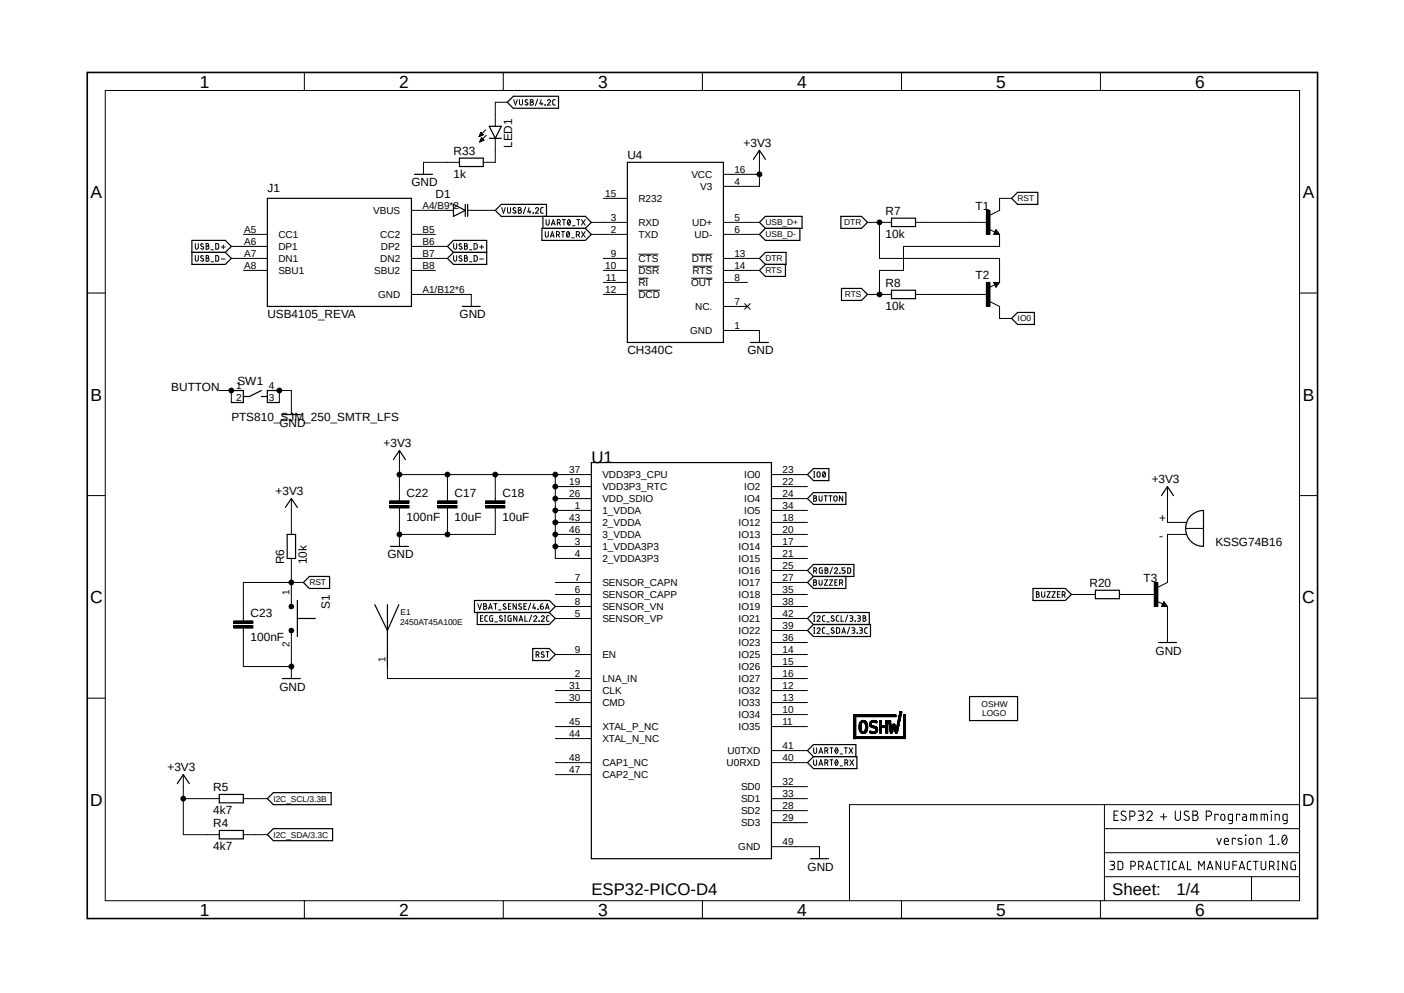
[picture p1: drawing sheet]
<svg xmlns="http://www.w3.org/2000/svg" width="297mm" height="210mm" viewBox="0 0 297 210" stroke-linecap="round" stroke-linejoin="round" font-family="sans-serif">
<defs><g id="words">
<g font-size="3.7">
<text x="42.3" y="18.5">1</text>
<text x="84.4" y="18.5">2</text>
<text x="126.5" y="18.5">3</text>
<text x="168.6" y="18.5">4</text>
<text x="210.7" y="18.5">5</text>
<text x="252.9" y="18.5">6</text>
<text x="19.1" y="41.9">A</text>
<text x="275.6" y="41.9">A</text>
<text x="19.1" y="84.7">B</text>
<text x="275.6" y="84.7">B</text>
<text x="19" y="127.5">C</text>
<text x="275.5" y="127.5">C</text>
<text x="19" y="170.4">D</text>
<text x="275.5" y="170.4">D</text>
<text x="42.3" y="193.7">1</text>
<text x="84.4" y="193.7">2</text>
<text x="126.5" y="193.7">3</text>
<text x="168.6" y="193.7">4</text>
<text x="210.7" y="193.7">5</text>
<text x="252.9" y="193.7">6</text>
</g>
<g font-size="3.6">
<text x="125.1" y="97.8">U1</text>
<text x="125.1" y="189.2">ESP32-PICO-D4</text>
<text x="235.3" y="189.4">Sheet:</text>
<text x="248.9" y="189.2">1/4</text>
</g>
<g font-size="2.5">
<text x="95.9" y="32.9">R33</text>
<text x="108.3" y="31.3" transform="rotate(-90 108.3 31.3)">LED1</text>
<text x="132.7" y="33.7">U4</text>
<text x="157.3" y="31">+3V3</text>
<text x="56.6" y="40.7">J1</text>
<text x="87" y="39.4">GND</text>
<text x="92.1" y="42">D1</text>
<text x="95.9" y="37.6">1k</text>
<text x="187.3" y="45.6">R7</text>
<text x="206.4" y="44.5">T1</text>
<text x="187.3" y="50.3">10k</text>
<text x="206.4" y="59">T2</text>
<text x="187.3" y="65.6">10k</text>
<text x="187.3" y="60.8">R8</text>
<text x="56.6" y="67.4">USB4105_REVA</text>
<text x="97.2" y="67.4">GND</text>
<text x="132.7" y="75">CH340C</text>
<text x="158.1" y="75">GND</text>
<text x="36.2" y="82.6">BUTTON</text>
<text x="50.2" y="81.3">SW1</text>
<text x="48.9" y="88.9">PTS810_SJM_250_SMTR_LFS</text>
<text x="59.1" y="90.2">GND</text>
<text x="81.2" y="94.5">+3V3</text>
<text x="58.3" y="104.7">+3V3</text>
<text x="86" y="105.1">C22</text>
<text x="96.2" y="105.1">C17</text>
<text x="106.3" y="105.1">C18</text>
<text x="243.6" y="102.2">+3V3</text>
<text x="86" y="110.1">100nF</text>
<text x="96.2" y="110.1">10uF</text>
<text x="106.3" y="110.1">10uF</text>
<text x="245.2" y="110.5">+</text>
<text x="60.1" y="119.4" transform="rotate(-90 60.1 119.4)">R6</text>
<text x="64.9" y="119.4" transform="rotate(-90 64.9 119.4)">10k</text>
<text x="82" y="118.1">GND</text>
<text x="245.2" y="114.3">-</text>
<text x="257.1" y="115.6">KSSG74B16</text>
<text x="230.5" y="124.2">R20</text>
<text x="241.9" y="123.2">T3</text>
<text x="53" y="130.4">C23</text>
<text x="69.8" y="128.8" transform="rotate(-90 69.8 128.8)">S1</text>
<text x="53" y="135.5">100nF</text>
<text x="244.4" y="138.4">GND</text>
<text x="59.1" y="146.1">GND</text>
<text x="35.4" y="163.1">+3V3</text>
<text x="45.1" y="167.4">R5</text>
<text x="45.1" y="172.2">4k7</text>
<text x="45.1" y="179.8">4k7</text>
<text x="45.1" y="175">R4</text>
<text x="170.8" y="184.2">GND</text>
</g>
<g font-size="2.1">
<text x="128" y="41.6">15</text>
<text x="146.3" y="37.6">VCC</text>
<text x="148.1" y="40.2">V3</text>
<text x="155.4" y="39.1">4</text>
<text x="155.4" y="36.5">16</text>
<text x="79" y="45.3">VBUS</text>
<text x="89.4" y="44.2">A4/B9*2</text>
<text x="129.2" y="46.7">3</text>
<text x="135" y="42.7">R232</text>
<text x="135" y="47.8">RXD</text>
<text x="146.4" y="47.8">UD+</text>
<text x="155.4" y="46.7">5</text>
<text x="51.6" y="49.2">A5</text>
<text x="51.6" y="51.8">A6</text>
<text x="58.9" y="50.3">CC1</text>
<text x="58.9" y="52.9">DP1</text>
<text x="80.4" y="50.3">CC2</text>
<text x="80.6" y="52.9">DP2</text>
<text x="89.4" y="49.2">B5</text>
<text x="89.4" y="51.8">B6</text>
<text x="129.2" y="49.2">2</text>
<text x="135" y="50.3">TXD</text>
<text x="146.9" y="50.3">UD-</text>
<text x="155.4" y="49.2">6</text>
<text x="51.6" y="54.3">A7</text>
<text x="51.6" y="56.9">A8</text>
<text x="58.9" y="55.4">DN1</text>
<text x="58.9" y="58">SBU1</text>
<text x="79.2" y="58">SBU2</text>
<text x="80.4" y="55.4">DN2</text>
<text x="89.4" y="54.3">B7</text>
<text x="89.4" y="56.9">B8</text>
<text x="128" y="56.9">10</text>
<text x="128.2" y="59.4">11</text>
<text x="129.2" y="54.3">9</text>
<text x="135" y="55.4">CTS</text>
<text x="135" y="58">DSR</text>
<text x="146.3" y="55.4">DTR</text>
<text x="146.5" y="58">RTS</text>
<text x="155.4" y="54.3">13</text>
<text x="155.4" y="56.9">14</text>
<text x="155.4" y="59.4">8</text>
<text x="80" y="63">GND</text>
<text x="89.4" y="61.9">A1/B12*6</text>
<text x="128" y="61.9">12</text>
<text x="135" y="63">DCD</text>
<text x="135" y="60.5">RI</text>
<text x="146.2" y="60.5">OUT</text>
<text x="147.1" y="65.6">NC.</text>
<text x="155.4" y="64.5">7</text>
<text x="146" y="70.7">GND</text>
<text x="155.4" y="69.6">1</text>
<text x="50" y="82.2">1</text>
<text x="56.9" y="82.2">4</text>
<text x="50" y="84.8">2</text>
<text x="56.9" y="84.8">3</text>
<text x="120.4" y="100">37</text>
<text x="127.4" y="101.1">VDD3P3_CPU</text>
<text x="157.4" y="101.1">IO0</text>
<text x="165.5" y="100">23</text>
<text x="120.4" y="102.5">19</text>
<text x="120.4" y="105.1">26</text>
<text x="121.6" y="107.6">1</text>
<text x="127.4" y="103.7">VDD3P3_RTC</text>
<text x="127.4" y="106.2">VDD_SDIO</text>
<text x="157.4" y="103.7">IO2</text>
<text x="157.4" y="106.2">IO4</text>
<text x="165.5" y="102.5">22</text>
<text x="165.5" y="105.1">24</text>
<text x="165.5" y="107.6">34</text>
<text x="120.4" y="110.2">43</text>
<text x="120.4" y="112.7">46</text>
<text x="127.4" y="108.7">1_VDDA</text>
<text x="127.4" y="111.3">2_VDDA</text>
<text x="127.4" y="113.8">3_VDDA</text>
<text x="156.3" y="111.3">IO12</text>
<text x="156.3" y="113.8">IO13</text>
<text x="157.4" y="108.8">IO5</text>
<text x="165.5" y="110.2">18</text>
<text x="165.5" y="112.7">20</text>
<text x="121.6" y="115.2">3</text>
<text x="121.6" y="117.8">4</text>
<text x="127.4" y="116.3">1_VDDA3P3</text>
<text x="127.4" y="118.9">2_VDDA3P3</text>
<text x="156.3" y="116.3">IO14</text>
<text x="156.3" y="118.9">IO15</text>
<text x="165.5" y="115.2">17</text>
<text x="165.5" y="117.8">21</text>
<text x="61.3" y="125.9" transform="rotate(-90 61.3 125.9)">1</text>
<text x="121.6" y="122.9">7</text>
<text x="121.6" y="125.4">6</text>
<text x="127.4" y="124">SENSOR_CAPN</text>
<text x="156.3" y="121.4">IO16</text>
<text x="156.3" y="124">IO17</text>
<text x="165.5" y="120.3">25</text>
<text x="165.5" y="122.9">27</text>
<text x="165.5" y="125.4">35</text>
<text x="121.6" y="127.9">8</text>
<text x="121.6" y="130.5">5</text>
<text x="127.4" y="126.5">SENSOR_CAPP</text>
<text x="127.4" y="129">SENSOR_VN</text>
<text x="127.4" y="131.6">SENSOR_VP</text>
<text x="156.3" y="126.5">IO18</text>
<text x="156.3" y="129">IO19</text>
<text x="156.3" y="131.6">IO21</text>
<text x="165.5" y="127.9">38</text>
<text x="165.5" y="130.5">42</text>
<text x="61.3" y="136.9" transform="rotate(-90 61.3 136.9)">2</text>
<text x="156.3" y="134.1">IO22</text>
<text x="156.3" y="136.7">IO23</text>
<text x="165.5" y="133">39</text>
<text x="165.5" y="135.6">36</text>
<text x="81.6" y="140" transform="rotate(-90 81.6 140)">1</text>
<text x="121.6" y="138.1">9</text>
<text x="121.6" y="143.2">2</text>
<text x="127.4" y="139.2">EN</text>
<text x="156.3" y="139.2">IO25</text>
<text x="156.3" y="141.7">IO26</text>
<text x="165.5" y="138.1">14</text>
<text x="165.5" y="140.6">15</text>
<text x="165.5" y="143.2">16</text>
<text x="120.4" y="145.7">31</text>
<text x="120.4" y="148.3">30</text>
<text x="127.4" y="146.8">CLK</text>
<text x="127.4" y="149.4">CMD</text>
<text x="127.4" y="144.3">LNA_IN</text>
<text x="156.3" y="144.3">IO27</text>
<text x="156.3" y="146.8">IO32</text>
<text x="156.3" y="149.4">IO33</text>
<text x="165.5" y="145.7">12</text>
<text x="165.5" y="148.3">13</text>
<text x="120.4" y="155.9">44</text>
<text x="120.4" y="153.3">45</text>
<text x="127.4" y="154.4">XTAL_P_NC</text>
<text x="156.3" y="151.9">IO34</text>
<text x="156.3" y="154.4">IO35</text>
<text x="165.5" y="150.8">10</text>
<text x="165.5" y="153.3">11</text>
<text x="120.4" y="160.9">48</text>
<text x="127.4" y="157">XTAL_N_NC</text>
<text x="153.9" y="159.5">U0TXD</text>
<text x="165.5" y="160.9">40</text>
<text x="165.5" y="158.4">41</text>
<text x="120.4" y="163.4">47</text>
<text x="127.4" y="162.1">CAP1_NC</text>
<text x="127.4" y="164.6">CAP2_NC</text>
<text x="153.7" y="162.1">U0RXD</text>
<text x="156.8" y="167.1">SD0</text>
<text x="165.5" y="166">32</text>
<text x="156.8" y="169.7">SD1</text>
<text x="156.8" y="172.2">SD2</text>
<text x="165.5" y="168.5">33</text>
<text x="165.5" y="171.1">28</text>
<text x="165.5" y="173.6">29</text>
<text x="156.2" y="179.8">GND</text>
<text x="156.8" y="174.8">SD3</text>
<text x="165.5" y="178.7">49</text>
</g>
<g font-size="1.8">
<text x="161.9" y="47.7">USB_D+</text>
<text x="178.6" y="47.7">DTR</text>
<text x="215.3" y="42.6">RST</text>
<text x="161.9" y="50.2">USB_D-</text>
<text x="161.9" y="57.8">RTS</text>
<text x="161.9" y="55.3">DTR</text>
<text x="178.7" y="62.9">RTS</text>
<text x="215.3" y="68">IO0</text>
<text x="65.4" y="123.8">RST</text>
<text x="84.8" y="130">E1</text>
<text x="84.6" y="132.1">2450AT45A100E</text>
<text x="207.6" y="149.6">OSHW</text>
<text x="207.8" y="151.4">LOGO</text>
<text x="57.8" y="169.5">I2C_SCL/3.3B</text>
<text x="57.8" y="177.2">I2C_SDA/3.3C</text>
</g>
</g></defs>
<path d="M17.9 15l261.2 179.9M279.1 15l-261.2 179.9" fill="none" stroke="#fff" stroke-width=".21"/>
<g fill="none" stroke="#000" stroke-width=".21">
<path d="M22.3 19.1h252.6v171.4h-252.6zM64.4 15.3v3.8M106.5 15.3v3.8M148.6 15.3v3.8M190.7 15.3v3.8M232.8 15.3v3.8M97.2 34.3h-7.6v2.6M101.4 28.8h.1M101.4 28.7h.3M101.5 28.7h.4M101.5 28.6h.6M101.5 30h.1"/>
<path d="M101.6 28.5h.6M101.6 29.9h.2M101.6 28.4h.6M101.6 28.3h.4M101.6 29.8h.4M101.6 28.2h.3M101.6 29.7h.6M101.7 28.1h.2M101.7 29.6h.7M101.7 29.5h.6M101.7 28h.1M101.7 29.5h.5"/>
<path d="M101.8 29.4h.3M101.8 29.3h.2M101.9 29.2h.1M102.2 28.5l-.5-.5-.4 .9M102.2 28.5l-.9 .4M102.4 29.6l-.5-.5-.4 .9M102.4 29.6l-.9 .4M102.7 27.5l-1.4 1.4M102.9 28.6l-1.4 1.4M104.8 29.3v5h-2.6M107.3 21.6h-2.5v5.1M108.7 21.1l.4 1.1 .3-1.1"/>
<path d="M109.9 21.1v1a.31 .31 0 0 0 .4 .1 .31 .31 0 0 0 .2-.3v-.8M111.6 21.2l-.3-.1-.2 .2 .6 .5v.3l-.3 .1-.4-.1M112.2 21.1h.5l.1 .3-.3 .2a.32 .32 0 0 1 .4 .3 .32 .32 0 0 1-.4 .3h-.3zM112.2 21.6h.3M113.7 21l-.5 1.4M114.5 21.1l-.3 .9h.7M114.6 21.7v.5M115.4 22.2h.1M115.8 21.3a.33 .33 0 0 1 .4-.2 .33 .33 0 0 1 .2 .5l-.6 .6h.7M117.5 21.1h-.4l-.2 .2 .1 .8 .5 .1M153 36.9h7.7M160.7 31.8v7.6h-7.7"/>
<path d="M41.3 51.5l.1 1a.31 .31 0 0 0 .3 .2 .31 .31 0 0 0 .3-.3v-.9M41.3 54.1l.1 1a.31 .31 0 0 0 .3 .1 .31 .31 0 0 0 .3-.3v-.8M43 51.6l-.3-.1-.2 .3 .1 .2 .4 .2 .1 .4-.3 .1-.3-.2M43 54.2l-.3-.1-.2 .2 .1 .3 .4 .1 .1 .4-.3 .1-.3-.1M43.6 51.5l.5 .1 .1 .3-.3 .2h.2a.31 .31 0 0 1 .1 .4 .31 .31 0 0 1-.3 .2h-.3zM43.6 54.1h.5l.1 .3-.3 .2 .2 .1a.31 .31 0 0 1 .1 .3 .31 .31 0 0 1-.3 .2h-.3zM43.6 52.1h.3M43.6 54.6h.3M44.6 52.8h.6M44.6 55.4h.6M45.6 51.5l.6 .2-.1 1h-.5zM45.6 54.1l.6 .1-.1 1h-.5z"/>
<path d="M46.8 52.2h.8M46.8 54.8h.8M47.2 51.9v.7M48.9 52.1h7.7M48.9 54.7h7.7M51.5 57.2h5.1M51.5 49.6h5.1M87 52.1h7.7M87 54.7h7.7M87 57.2h5.1M87 49.6h5.1M87 44.5h8.9"/>
<path d="M96 51.5v.9a.32 .32 0 0 0 .3 .3 .32 .32 0 0 0 .3-.3v-.9M96 54.1v.8a.32 .32 0 0 0 .3 .3 .32 .32 0 0 0 .3-.3v-.8M97.7 51.6l-.3-.1-.3 .3 .5 .4 .1 .4-.2 .1-.4-.2M97.7 54.2l-.3-.1-.3 .2 .5 .4 .1 .4-.2 .1-.4-.1M98.3 51.5h.3l.2 .2-.2 .4 .2 .1v.5h-.5zM98.3 54.1h.4l.1 .2-.2 .3 .2 .1v.5h-.5zM98.3 52.1h.3M98.3 54.6h.3M98.9 44.5h5.9M99.3 52.8h.5M99.3 55.4h.5M100.3 51.5l.6 .2 .1 .7-.2 .3h-.5z"/>
<path d="M100.3 54.1l.6 .1 .1 .7-.2 .3h-.5zM101.5 52.2h.8M101.5 54.8h.8M101.9 51.9v.7M106.1 43.9l.4 1.2 .4-1.2M107.4 43.9v.8a.32 .32 0 0 0 .3 .4 .32 .32 0 0 0 .3-.4v-.8M109.1 44l-.3-.1-.3 .3 .6 .5v.3l-.2 .1-.4-.2M109.6 43.9h.4l.2 .2v.3h-.2a.32 .32 0 0 1 .3 .4 .32 .32 0 0 1-.3 .3h-.4zM109.6 44.4h.4M111.2 43.8l-.5 1.4M111.9 43.9l-.2 .9h.6M112.1 44.6v.5"/>
<path d="M112.8 45.1h.1M113.3 44.2a.32 .32 0 0 1 .4-.3 .32 .32 0 0 1 .1 .5l-.5 .7h.6M114.9 43.9h-.4l-.1 .3v.8l.5 .1M115.4 49v1a.31 .31 0 0 0 .4 .2 .31 .31 0 0 0 .2-.4v-.8M115.5 46.4v.9a.32 .32 0 0 0 .3 .3 .32 .32 0 0 0 .4-.3v-.9M116.5 50.2l.3-1.2 .4 1.2M116.5 49.9h.6M116.6 47.6l.5-1.2 .3 1.2M116.8 47.3h.5M117.7 49.7h.3a.34 .34 0 0 0 .4-.4 .34 .34 0 0 0-.4-.3h-.3v1.2M117.9 47.1h.3M118.1 49.7l.3 .5"/>
<path d="M118.2 47.1l.3-.2v-.3l-.6-.2v1.2M118.3 47.1l.2 .5M118.8 49h.6M119 46.4h.6M119.1 49v1.2M119.3 46.4v1.2M120 49a.59 .59 0 0 1 .5 .5 .59 .59 0 0 1-.4 .7l-.3-.4zM120.2 46.5a.56 .56 0 0 1 .5 .5 .56 .56 0 0 1-.5 .6l-.2-.6zM120.4 49.2l-.5 .7M120.6 46.7l-.5 .7M120.9 50.3h.6M121.1 47.8h.5"/>
<path d="M121.9 49.7h.4a.34 .34 0 0 0 .3-.4 .34 .34 0 0 0-.3-.3h-.4v1.2M122 46.4h.6M122.3 46.4v1.2M122.3 49.7l.3 .5M123 46.4l.8 1.2M123 49l.8 1.2M123.8 46.4l-.8 1.2M123.8 49l-.8 1.2M125.1 47h7.6M125.1 49.6h7.6M127.6 54.7h5.1M127.6 57.2h5.1"/>
<path d="M127.6 59.7h5.1M127.6 42h5.1M135 53.8h4.3M135 56.3h4.5M135 58.8h2.2M146.2 58.8h4.5M146.3 53.8h4.4M146.5 56.3h4.2M153 54.7h7.7M153 57.2h7.7M153 59.7h5.1M153 47h7.7"/>
<path d="M153 49.6h7.7M183.5 47h5.1M186.1 47v7.7h25.4v5M193.7 47h15.2M208.7 44.5h.7v5.1h-.7zM208.7 59.7h.7v5.1h-.7zM209.2 48.5l1.2 .6M210.2 59.7h1.3l-.8 1zM210.7 48.6l.8 1h-1.3zM211.5 49.6v2.5h-20.4v5.1h-5v5.1M214 42h-2.5v2.5l-2.1 1M18.5 62h3.8"/>
<path d="M87 62.3h12.7v2.5M127.6 62.3h5.1M135 61.4h4.6M153 69.9h7.7v2.5M153 64.8h5.1M157.5 64.2l1.2 1.2M158.7 64.2l-1.2 1.2M183.5 62.3h5.1M193.7 62.3h15.2M209.4 63.8l2.1 1v2.6h2.5M210.4 60.2l-1.2 .6M274.9 62h3.8"/>
<path d="M46.4 82.6h5.1M48.9 82.6v2.5h2.6M56.6 82.6h5v5.1M59.1 82.6v2.5h-2.5M84.5 95.3v10.7M172.1 99.8h.3M172.3 99.8v1.1M173 99.8h.4l.1 .3-.1 .7-.2 .1-.4-.3v-.5zM174.2 99.8a.57 .57 0 0 1 .5 .5 .57 .57 0 0 1-.4 .6l-.2-.1-.1-.4zM18.5 104.8h3.8M61.6 105.5v7.5M61.6 118.1v10.2"/>
<path d="M82.5 106.9h4v.5h-4zM82.5 105.9h4v.5h-4zM84.5 107.4v8.2M84.5 100.4h40.6M92.6 106.9h4.1v.5h-4.1zM92.6 105.9h4.1v.5h-4.1zM94.7 100.4v5.6M94.7 107.4v5.6M102.7 106.9h4.1v.5h-4.1zM102.7 105.9h4.1v.5h-4.1zM104.8 100.4v5.6M104.8 107.4v5.6h-20.3"/>
<path d="M117.5 113l7.6 .1M117.5 110.5h7.6M117.5 102.9l7.6 .1M117.5 105.5h7.6M117.5 107.9l7.6 .1M117.5 115.6h7.6M117.5 100.4v17.7l7.6 .1M170.8 113l-7.6 .1M170.8 110.5h-7.6M170.8 100.4h-7.6M170.8 102.9l-7.6 .1M170.8 105.5h-7.6"/>
<path d="M170.8 107.9l-7.6 .1M170.8 115.6h-7.6M170.8 118.1l-7.6 .1M172.1 104.9l.6 .1-.2 .4 .2 .1-.1 .5h-.5zM172.1 100.9h.3M172.1 105.4h.4M173.3 104.9v.9a.31 .31 0 0 0 .4 .2 .31 .31 0 0 0 .2-.3v-.8M174.4 104.9h.6M174.6 100l-.5 .7M174.7 104.9v1.1M175.3 104.9h.7M175.7 104.9v1.1"/>
<path d="M176.1 119.9l-.5 1.5M176.4 105a.34 .34 0 0 1 .4-.1 .34 .34 0 0 1 .3 .3l-.1 .6a.34 .34 0 0 1-.3 .2 .34 .34 0 0 1-.3-.3zM178.3 104.9v1.1l-.7-1.1v1.1M247 102.9v7.6h3.9M250.8 111.8h3.8M250.9 113h-3.9v10.2l-2.1 1M274.9 104.8h3.8M49.4 132.3h4.1v.5h-4.1zM49.4 131.3h4.1v.5h-4.1zM51.5 132.8v8.2h10.1M61.3 127.9l.3-.1 .4 .1 .1 .4-.1 .4-.4 .1-.3-.1-.2-.4zM61.3 133l.3-.2 .4 .2 .1 .3-.1 .4-.4 .2-.3-.2-.2-.4z"/>
<path d="M61.6 133.3v10.2M64.2 123.2h-12.7v8.1M82 138.4v5.1l43.1 .1M101 127.7l.5 1.2 .4-1.2M101.6 130.8h.4M102.2 130.2h-.6v1.2h.6M102.3 127.7h.4l.2 .2-.1 .3h-.1a.32 .32 0 0 1 .3 .3 .32 .32 0 0 1-.3 .4h-.4zM102.3 128.2h.4M103.1 130.2l-.4 .1-.1 .2v.8l.5 .1M103.3 128.9l.5-1.2 .3 1.2M103.5 128.6h.6M104.2 130.2l-.5 .1-.1 .2v.8l.6 .1v-.6h-.2"/>
<path d="M104.5 127.7h.7M104.7 131.5h.5M104.8 127.7v1.2M105.5 129h.5M106.2 130.3l-.3-.1-.2 .3 .6 .5v.3l-.3 .1-.4-.2M106.7 131.4h.3M106.7 130.2h.3M106.8 130.2v1.2M107 127.8l-.3-.1-.2 .3 .6 .5v.2l-.3 .2-.4-.2M107.6 128.2h.3M108.1 127.7h-.5v1.2h.5M108.1 130.2l-.6 .1v1l.6 .1v-.6h-.2"/>
<path d="M109.2 127.7v1.2l-.7-1.2v1.2M109.3 130.2v1.2l-.6-1.2v1.2M109.8 131.4l.4-1.2 .4 1.2M109.9 131.1h.6M110.3 127.8l-.3-.1-.3 .3 .6 .5v.2l-.2 .2-.4-.2M110.8 128.2h.5M111 130.2v1.2h.5M111.4 127.7h-.6v1.2h.6M112.3 127.6l-.5 1.4M112.5 130.1l-.6 1.4M112.9 130.5l.4-.3 .2 .2v.2l-.6 .8h.7M113 127.7l-.3 .9h.7"/>
<path d="M113.2 128.4v.5M113.4 138.5h.3a.34 .34 0 0 0 .3-.3 .34 .34 0 0 0-.3-.4h-.3v1.2M113.8 138.5l.2 .5M113.8 128.9h.1M114 131.3l.1 .1zM114.3 128.2h.4a.33 .33 0 0 1 .3 .4 .33 .33 0 0 1-.4 .3 .33 .33 0 0 1-.3-.4zM114.5 130.5l.2-.2h.3l.1 .3-.6 .8h.6M114.9 127.7l-.4 .1-.2 .4M115.1 138l-.3-.2-.3 .3 .1 .2 .4 .2 .1 .4-.2 .1-.4-.1M115.4 128.9l.4-1.2 .4 1.2M115.5 128.6h.6M115.5 137.8h.7"/>
<path d="M115.8 137.8v1.2M116.2 130.2l-.4 .1-.1 .2v.8l.5 .1M117.5 130.8l7.6 .1M117.5 128.3h7.6M117.5 125.7l7.6 .1M117.5 123.2h7.6M117.5 138.4l7.6 .1M170.8 130.8l-7.6 .1M170.8 133.3l-7.6 .1M170.8 128.3h-7.6M170.8 125.7l-7.6 .1M170.8 123.2h-7.6"/>
<path d="M170.8 120.6l-7.6 .1M170.8 135.9h-7.6M170.8 138.4l-7.6 .1M172.1 122.6l.6 .2-.2 .3 .3 .3-.2 .3-.5 .1zM172.1 120.7h.5l.2-.3-.2-.3h-.5v1.1M172.1 131.4h.3M172.1 130.2h.3M172.1 133.9h.3M172.1 132.8h.3M172.1 123.1h.4M172.3 130.2v1.2M172.3 132.8v1.1"/>
<path d="M172.5 120.7l.3 .5M172.8 130.5l.4-.3 .3 .2v.2l-.7 .8h.7M172.8 133.1l.4-.3 .3 .1v.3l-.7 .7h.7M173.3 122.6v.8a.32 .32 0 0 0 .3 .4 .32 .32 0 0 0 .3-.4v-.8M173.9 120.1h-.5v.1l-.1 .8 .1 .2h.5v-.6h-.1M174.4 122.6h.6l-.6 1.2h.6M174.5 130.2l-.4 .1-.1 .2v.8l.5 .1M174.5 132.8h-.4l-.1 .3v.7l.5 .1M174.5 120.1l.6 .2-.2 .3 .3 .3-.2 .3h-.5zM174.5 120.6h.4M174.9 131.5h.5M174.9 134.1h.5"/>
<path d="M175.5 122.6h.6l-.6 1.2h.6M176.4 130.3l-.3-.1-.2 .3 .5 .5v.3l-.2 .1-.4-.2M176.4 132.9l-.3-.1-.2 .3 .5 .3v.4l-.2 .1-.4-.1M176.5 120.4l.2-.3 .5 .1v.3l-.7 .7h.7M176.6 123.1h.4M177 132.8l.6 .1v.7l-.1 .3h-.5zM177.1 122.6h-.5v1.2h.5M177.5 130.2l-.5 .1-.1 .2 .1 .8 .5 .1M177.6 123.3h.3a.32 .32 0 0 0 .4-.3 .32 .32 0 0 0-.4-.4h-.3v1.2M177.6 121.2h.1M177.9 130.2v1.2h.5M178 123.3l.3 .5"/>
<path d="M178.1 133.9l.4-1.1 .4 1.1M178.2 133.6h.6M178.8 120.1h-.7v.5l.7 .1v.4l-.7 .1M179.3 120.1l.6 .1 .1 .7-.2 .3h-.5zM179.3 130.1l-.5 1.4M179.7 132.6l-.5 1.5M179.8 130.2h.4l.2 .2-.1 .3-.4 .1M180.1 130.8h.2a.31 .31 0 0 1 .1 .4 .31 .31 0 0 1-.3 .2h-.3M180.2 132.8h.4l.2 .2v.2l-.5 .1M180.5 133.3h.2a.31 .31 0 0 1 .1 .4 .31 .31 0 0 1-.3 .2h-.3M180.9 131.4h.1M181.3 133.9h.1"/>
<path d="M181.4 130.2h.4l.2 .2-.1 .3-.4 .1M181.7 130.8a.32 .32 0 0 1 .3 .3 .32 .32 0 0 1-.3 .3h-.3M181.8 132.8h.4l.3 .2-.3 .3h-.3M182.1 133.3h.2a.31 .31 0 0 1 .1 .4 .31 .31 0 0 1-.3 .2h-.3M182.6 130.2l.4 .1 .1 .3-.2 .2h.1a.31 .31 0 0 1 .2 .4 .31 .31 0 0 1-.3 .2h-.3zM182.6 130.8h.3M183.5 132.8h-.4l-.2 .3 .1 .7 .5 .1M219.2 125.1h.3l.3 .2-.1 .3-.2 .1a.32 .32 0 0 1 .4 .3 .32 .32 0 0 1-.4 .3h-.3zM219.2 125.7h.3M220.3 125.1v.9a.34 .34 0 0 0 .4 .3 .34 .34 0 0 0 .3-.3v-.9M221.5 125.1h.7l-.7 1.2h.7M222.5 125.1h.7l-.7 1.2h.7"/>
<path d="M223.7 125.7h.4M224.2 125.1h-.5v1.2h.5M224.7 125.8h.5a.34 .34 0 0 0 .1-.4 .34 .34 0 0 0-.3-.3h-.3v1.2M225.1 125.8l.2 .5M226.7 125.7h5M236.8 125.7h7.6M244.2 123.2h.7v5.1h-.7zM244.8 127.2l1.2 .6M246.2 127.3l.8 1h-1.3zM247 128.3v7.6M18.5 147.7h3.8M117.5 146l7.6 .1"/>
<path d="M117.5 148.6h7.6M117.5 156.2l7.6 .1M117.5 153.7h7.6M170.8 141h-7.6M170.8 143.5l-7.6 .1M170.8 146l-7.6 .1M170.8 148.6h-7.6M170.8 151.1l-7.6 .1M170.8 153.7h-7.6M170.8 158.7l-7.6 .1M172.1 158.2v.8a.32 .32 0 0 0 .3 .3 .32 .32 0 0 0 .4-.3v-.8M173.2 159.3l.5-1.1 .3 1.1"/>
<path d="M173.4 159h.5M174.5 158.8l.6-.1-.1-.5h-.5v1.1M174.9 158.8l.2 .5M175.6 158.2h.6M175.9 158.2v1.1M176.8 158.2a.56 .56 0 0 1 .5 .5 .56 .56 0 0 1-.5 .6l-.2-.6zM177.2 158.4l-.5 .7M177.7 159.5h.5M178.6 158.2h.6M178.9 158.2v1.1M179.6 158.2l.8 1.1M180.4 158.2l-.8 1.1"/>
<path d="M180.6 151.2h9v.4h-9zM180.6 151.6h.5v4.7h-.5zM181.1 155.8h10.5v.4h-10.5zM181.7 154.2l.5 .1zM181.7 154.1l.5 .1zM181.7 154.1h.5zM181.7 154l.5 .1zM181.7 153.9l.5 .1zM181.7 153.8l.5 .1zM181.7 153.7l.5 .1zM181.7 153.6l.5 .1zM181.7 153.5l.5 .1z"/>
<path d="M181.7 153.5h.5zM181.7 153.4l.5 .1zM181.7 153.3l.5 .1zM181.8 154.4l.4 .1zM181.8 154.3l.4 .1zM181.8 154.2l.4 .1zM181.8 153.2l.4 .1zM181.8 153.2h.4zM181.8 153.1l.4 .1zM181.8 153l.4 .1zM181.8 153h.4zM181.9 154.6l.4 .1z"/>
<path d="M181.9 154.6h.4zM181.9 154.5l.4 .1zM181.9 152.9l.4 .1zM181.9 154.7l.5 .1zM181.9 152.8l.4 .1zM181.9 154.7l.6 .1zM181.9 152.7h1.4zM182 154.8l1.3 .1zM182 152.7l.4 .1zM182 154.9h1.2zM182 152.6l1.2 .1zM182.1 154.9l1.1 .1z"/>
<path d="M182.1 152.6l1.1 .1zM182.1 152.5l1 .1zM182.2 154.9l.9 .1zM182.2 152.4l.8 .1zM182.2 155l.8 .1zM182.3 152.4l.7 .1zM182.4 155.1l.4 .1zM182.5 152.4h.3zM182.8 154.7l.5 .1zM182.8 152.7l.5 .1zM182.9 154.7l.4 .1zM182.9 154.6l.4 .1z"/>
<path d="M182.9 152.8l.4 .1zM183 154.6l.4 .1zM183 154.6h.4zM183 152.9l.4 .1zM183 154.5l.4 .1zM183 154.4l.4 .1zM183 153l.4 .1zM183 153h.4zM183 154.3l.5 .1zM183 154.2l.5 .1zM183 154.1l.5 .1zM183 153.3l.5 .1z"/>
<path d="M183 153.2l.5 .1zM183 153.2h.5zM183 153.1l.5 .1zM183.1 154.1l.4 .1zM183.1 153.4l.4 .1zM183.1 153.3l.4 .1zM183.1 154.1h.5zM183.1 154l.5 .1zM183.1 153.9l.5 .1zM183.1 153.8l.5 .1zM183.1 153.7l.5 .1zM183.1 153.6l.5 .1z"/>
<path d="M183.1 153.5l.5 .1zM183.1 153.5h.5zM183.1 153.4l.5 .1zM183.9 154.9l1.5 .1zM183.9 154.9h1.6zM183.9 154.8l1.6 .1zM183.9 154.7l.6 .1zM183.9 154.7l.5 .1zM183.9 154.6l.4 .1zM183.9 154.6l.2 .1zM183.9 153.3l.5 .1zM183.9 153.2l.5 .1z"/>
<path d="M183.9 153.2h.5zM183.9 153.1l.4 .1zM183.9 153l.4 .1zM183.9 153h.5zM183.9 152.9l.5 .1zM184 153.5h.7zM184 153.4l.6 .1zM184 152.9l.3 .1zM184 152.8l.4 .1zM184 154.9l1.3 .1zM184 153.5l1 .1zM184 153.4l.4 .1z"/>
<path d="M184 152.7l.5 .1zM184.1 152.7h1.4zM184.1 153.6l1 .1zM184.1 153.6l1.2 .1zM184.1 152.6l1.4 .1zM184.2 155l1 .1zM184.2 153.7l1.1 .1zM184.2 152.6l1.3 .1zM184.2 152.5l1.3 .1zM184.3 153.7l1.1 .1zM184.3 152.4l1.1 .1zM184.4 155.1l.7 .1z"/>
<path d="M184.4 153.8l1.1 .1zM184.4 152.4l.9 .1zM184.6 153.8l.9 .1zM184.7 152.4h.3zM184.8 153.9l.7 .1zM184.9 154.7l.6 .1zM185 153.9l.6 .1zM185 154.7l.5 .1zM185.1 154.6l.4 .1zM185.1 154l.5 .1zM185.2 154.6l.4 .1zM185.2 154.1h.4z"/>
<path d="M185.2 152.7l.3 .1zM185.2 154.6h.4zM185.2 154.1l.4 .1zM185.3 154.5l.3 .1zM185.3 154.4l.3 .1zM185.3 154.4l.4 .1zM185.3 154.3l.4 .1zM185.3 154.2l.4 .1zM185.3 152.8l.2 .1zM186.1 155l.4 .1zM186.1 154.9l.4 .1zM186.1 154.9h.4z"/>
<path d="M186.1 154.8l.4 .1zM186.1 154.7l.4 .1zM186.1 154.6l.4 .1zM186.1 154.6h.4zM186.1 154.5l.4 .1zM186.1 154.4l.4 .1zM186.1 154.3l.4 .1zM186.1 154.2l.4 .1zM186.1 154.1l.4 .1zM186.1 154.1h.4zM186.1 154l.4 .1zM186.1 153.9l.4 .1z"/>
<path d="M186.1 153.8l.4 .1zM186.1 153.4l.4 .1zM186.1 153.3l.4 .1zM186.1 153.2l.4 .1zM186.1 153.2h.4zM186.1 153.1l.4 .1zM186.1 153l.4 .1zM186.1 153h.4zM186.1 152.9l.4 .1zM186.1 152.8l.4 .1zM186.1 152.7l.4 .1zM186.1 152.7h.4z"/>
<path d="M186.1 152.6l.4 .1zM186.1 152.5l.4 .1zM186.1 152.4l.4 .1zM186.1 153.8l1.7 .1zM186.1 153.7l1.7 .1zM186.1 153.6l1.7 .1zM186.1 153.5l1.7 .1zM186.1 153.5h1.7zM187.4 155l.4 .1zM187.4 154.9l.4 .1zM187.4 154.9h.4zM187.4 154.8l.4 .1z"/>
<path d="M187.4 154.7l.4 .1zM187.4 154.6l.4 .1zM187.4 154.6h.4zM187.4 154.5l.4 .1zM187.4 154.4l.4 .1zM187.4 154.3l.4 .1zM187.4 154.2l.4 .1zM187.4 154.1l.4 .1zM187.4 154.1h.4zM187.4 154l.4 .1zM187.4 153.9l.4 .1zM187.4 153.8l.4 .1z"/>
<path d="M187.4 153.4l.4 .1zM187.4 153.3l.4 .1zM187.4 153.2l.4 .1zM187.4 153.2h.4zM187.4 153.1l.4 .1zM187.4 153l.4 .1zM187.4 153h.4zM187.4 152.9l.4 .1zM187.4 152.8l.4 .1zM187.4 152.7l.4 .1zM187.4 152.7h.4zM187.4 152.6l.4 .1z"/>
<path d="M187.4 152.5l.4 .1zM187.4 152.4l.4 .1zM188 152.7h.4zM188 152.6l.4 .1zM188 152.5l.4 .1zM188 152.4l.4 .1zM188 152.4l.3 .1zM188 153l.5 .1zM188 153h.5zM188 152.9l.5 .1zM188 152.9l.4 .1zM188 152.8l.4 .1z"/>
<path d="M188 152.7l.4 .1zM188.1 153.3l.4 .1zM188.1 153.2l.4 .1zM188.1 153.2h.4zM188.1 153.1l.4 .1zM188.2 153.7l.3 .1zM188.2 153.6l.3 .1zM188.2 153.5l.3 .1zM188.2 153.5h.3zM188.2 153.4l.3 .1zM188.2 154.1h.4zM188.2 154l.4 .1z"/>
<path d="M188.2 153.9l.4 .1zM188.2 153.8l.4 .1zM188.2 153.7l.4 .1zM188.3 154.3l.6 .1zM188.3 154.2l.3 .1zM188.3 154.1l.3 .1zM188.3 154.7l.5 .1zM188.3 154.6l.6 .1zM188.3 154.6h.6zM188.3 154.5l.6 .1zM188.3 154.4l.6 .1zM188.3 155l.5 .1z"/>
<path d="M188.3 154.9l.5 .1zM188.4 154.9h.4zM188.4 154.8l.4 .1zM188.4 154.7l.4 .1zM188.6 154.2l.4 .1zM188.6 154.1l.4 .1zM188.6 154.1h.4zM188.7 154.2l.2 .1zM188.7 154l.3 .1zM188.7 153.9l.3 .1zM188.7 153.8l.3 .1zM188.7 153.8l.4 .1z"/>
<path d="M188.8 153.7l.3 .1zM188.8 153.6l.6 .1zM188.8 153.5l.6 .1zM188.8 153.5h.6zM188.8 153.4l.6 .1zM188.8 153.3l.5 .1zM188.9 153.3l.4 .1zM188.9 153.2l.4 .1zM188.9 153.2h.4zM188.9 153.1l.4 .1zM189.1 153.8l.3 .1zM189.1 153.7l.3 .1z"/>
<path d="M189.1 154.1h.4zM189.1 154l.4 .1zM189.1 153.9l.4 .1zM189.2 154.2l.3 .1zM189.2 154.1l.3 .1zM189.2 153.8l.2 .1zM189.3 154.5l.6 .1zM189.3 154.4l.6 .1zM189.3 154.3l.6 .1zM189.3 154.3l.2 .1zM189.3 154.7l.6 .1zM189.3 154.6l.6 .1z"/>
<path d="M189.3 154.6h.6zM189.4 154.7l.5 .1zM189.4 154.9l.4 .1zM189.4 154.9h.4zM189.4 154.8l.4 .1zM189.4 155l.4 .1zM189.6 154.3l.3 .1zM189.6 154.1h.4zM189.7 154.2l.3 .1zM189.7 154.1l.3 .1zM189.7 153.8l.4 .1zM189.7 154l.3 .1z"/>
<path d="M189.7 153.9l.3 .1zM189.7 153.8l.3 .1zM189.7 153.7l.4 .1zM189.7 153.6l.4 .1zM189.7 153.6l.5 .1zM189.8 153.5l.3 .1zM189.8 153.5h.3zM189.8 153.4l.3 .1zM189.8 153.3l.4 .1zM189.8 153.2l.4 .1zM189.8 153.2h.4zM189.8 153.1l.4 .1z"/>
<path d="M189.9 152.9l.4 .1zM189.9 152.8l.4 .1zM189.9 153l.3 .1zM189.9 153h.3zM189.9 152.9l.3 .1zM189.9 152.6l.4 .1zM189.9 152.7l.4 .1zM189.9 152.7h.4zM190 152.5l.3 .1zM190 152.4l.3 .1zM190 152.4l.4 .1zM190 152.4h.4z"/>
<path d="M190 152.3l.4 .1zM190 152.2l.4 .1zM190 152.1l.5 .1zM190.1 152.1h.3zM190.1 152l.3 .1zM190.1 151.9l.3 .1zM190.1 151.9l.4 .1zM190.1 151.8l.4 .1zM190.1 151.7l.4 .1zM190.1 151.6l.4 .1zM190.2 151.8l.3 .1zM190.2 151.8h.3z"/>
<path d="M190.2 151.4l.4 .1zM190.2 151.3l.4 .1zM190.2 151.6h.3zM190.2 151.5l.3 .1zM190.2 151.3h.5zM190.2 151.2l.5 .1zM190.2 151.1l.5 .1zM190.3 151.1l.3 .1zM190.3 151l.3 .1zM190.3 151l.4 .1zM190.3 150.9l.4 .1zM190.3 150.8l.4 .1z"/>
<path d="M190.3 150.7l.5 .1zM190.3 150.7h.5zM190.3 150.6l.5 .1zM190.4 150.5l.4 .1zM190.4 150.6l.4 .1zM191.1 151.1h.5v4.7h-.5zM274.9 147.7h3.8M38.8 163.8v12.7h7.6M38.8 168.9h7.6M51.5 176.5h5.1M51.5 168.9h5.1M117.5 161.3h7.6"/>
<path d="M117.5 163.8l7.6 .1M163.2 179.1h10.2v2.5M170.8 168.9l-7.6 .1M170.8 161.3h-7.6M170.8 166.4h-7.6M170.8 171.4l-7.6 .1M170.8 174h-7.6M172.1 160.7v.8a.32 .32 0 0 0 .3 .4 .32 .32 0 0 0 .4-.4v-.8M173.2 161.9l.5-1.2 .3 1.2M173.4 161.6h.5M174.5 161.3l.6-.1-.1-.5h-.5v1.2M174.9 161.3l.2 .6"/>
<path d="M175.6 160.7h.6M175.9 160.7v1.2M176.8 160.7a.56 .56 0 0 1 .5 .6 .56 .56 0 0 1-.5 .5l-.2-.5zM177.2 161l-.5 .6M177.7 162h.5M178.7 161.3h.5a.31 .31 0 0 0 .2-.4 .31 .31 0 0 0-.3-.2h-.4v1.2M179.1 161.3l.3 .6M179.8 160.7l.8 1.2M180.6 160.7l-.8 1.2M233.6 170.2v20.3M233.6 175.3h41.3M235.7 172.4h.6"/>
<path d="M236.6 171.5h-.9v2h.9M238.1 171.7a.54 .54 0 0 0-.5-.2 .54 .54 0 0 0-.4 .5l.2 .4 .6 .3a.49 .49 0 0 1 0 .8h-.6l-.2-.2M239 172.6h.6a.55 .55 0 0 0 .5-.5 .55 .55 0 0 0-.5-.6h-.6v2M240.8 171.5h.6a.45 .45 0 0 1 .4 .2 .45 .45 0 0 1 .1 .5l-.9 .2M241.3 172.4a.55 .55 0 0 1 .6 .6 .55 .55 0 0 1-.6 .5h-.5M242.6 172a.56 .56 0 0 1 .8-.4 .56 .56 0 0 1 .2 .8l-1 1.1h1.2M245.5 172.8h1.3M246.2 172.1v1.3M248.6 171.5v1.5a.55 .55 0 0 0 .6 .5 .55 .55 0 0 0 .5-.5v-1.5M251.5 171.7a.5 .5 0 0 0-.8-.1 .5 .5 0 0 0 0 .8l.7 .3a.46 .46 0 0 1 .2 .5 .46 .46 0 0 1-.4 .3l-.7-.2M252.3 171.5h.6a.44 .44 0 0 1 .4 .7l-.4 .2a.55 .55 0 0 1 .6 .6 .55 .55 0 0 1-.6 .5h-.6zM252.3 172.4h.6"/>
<path d="M255.2 172.6h.5a.55 .55 0 0 0 .6-.5 .55 .55 0 0 0-.6-.6h-.5v2M257.4 177.3l.5 1.3 .5-1.3M257.7 172.4v-.2h-.7v1.3M258.3 172.4a.43 .43 0 0 1 .5-.2 .43 .43 0 0 1 .3 .4v.5a.45 .45 0 0 1-.4 .4 .45 .45 0 0 1-.5-.4zM259 177.9h.9a.46 .46 0 0 0-.3-.6 .46 .46 0 0 0-.6 .4v.7l.3 .2h.6M260.7 173.5h-.5l-.3-.1-.1-.8 .2-.3 .7-.1v1.7l-.1 .3h-.6M261.3 177.5v-.2h-.6v1.3M262.3 172.4v-.2h-.7v1.3M262.7 177.4a.58 .58 0 0 0-.8 .1l.1 .3 .6 .3 .2 .3a.65 .65 0 0 1-.9 .1M262.9 172.2l.6 .1 .2 .3v.9h-.5a.38 .38 0 0 1-.4-.4 .38 .38 0 0 1 .4-.3h.5M263.4 176.6l.2 .1zM263.5 177.3v1.3"/>
<path d="M264.3 177.5a.46 .46 0 0 1 .5-.2 .46 .46 0 0 1 .3 .4v.7a.46 .46 0 0 1-.5 .2 .46 .46 0 0 1-.4-.4zM264.6 173.5v-1.3l1.1 .1 .2 .3v.9M265.2 172.2v1.3M265.9 178.6v-1.3h.6l.2 .2 .1 1.1M266.8 173.5v-1.3l1.2 .1 .1 .3v.9M267.5 172.2v1.3M268.6 178.6h1.1M268.6 177l.6-.4v2M268.9 171.5l.1 .1zM268.9 172.2v1.3M269.7 173.5v-1.3h.6l.3 .2v1.1M270.4 178.5l.1 .1z"/>
<path d="M271.4 176.7l.3-.1a1.17 1.17 0 0 1 0 2 1.26 1.26 0 0 1-.3-1.9zM272.2 177l-.9 1.2M272.3 173.5h-.6l-.3-.1v-.8l.2-.3 .7-.1v1.7l-.2 .3h-.6M274.9 170.2h-95.2v20.3M64.4 190.5v3.8M106.5 190.5v3.8M148.6 190.5v3.8M190.7 190.5v3.8M232.8 190.5v3.8M233.6 185.4h41.3M233.6 180.3h41.3M234.8 182.2h.6a.4 .4 0 0 1 .4 .4 .4 .4 0 0 1-.4 .4h-.4"/>
<path d="M235.3 183a.49 .49 0 0 1 .5 .5 .49 .49 0 0 1-.5 .4h-.5M236.5 182.2h.7l.3 .3v1l-.3 .4h-.7zM239.2 183.2h.5a.51 .51 0 0 0 .5-.5 .51 .51 0 0 0-.5-.5h-.5v1.7M240.9 183.2h.5a.51 .51 0 0 0 .5-.5 .51 .51 0 0 0-.5-.5h-.5v1.7M241.5 183.2l.4 .7M242.4 183.9l.6-1.7 .6 1.7M242.6 183.5h.9M245 182.2h-.6l-.2 .4 .1 1.2 .7 .1M245.5 182.2h1M246 182.2v1.7M247.1 183.9h.3M247.1 182.2h.3"/>
<path d="M247.2 182.2v1.7M248.9 182.2h-.6l-.2 .4v1.2l.8 .1M249.4 183.9l.6-1.7 .6 1.7M249.5 183.5h.9M251.2 182.2v1.7h.8M253.6 183.9v-1.7l.6 1 .6-1v1.7M255.4 183.9l.6-1.7 .6 1.7M255.6 183.5h.9M258.2 182.2v1.7l-.9-1.7v1.7M259 182.2v1.3a.49 .49 0 0 0 .5 .4 .49 .49 0 0 0 .5-.4v-1.3M260.8 183h.8M261.6 182.2h-.8v1.7"/>
<path d="M262.1 183.9l.6-1.7 .6 1.7M262.3 183.5h.8M264.7 182.2h-.6l-.2 .4v1.2l.8 .1M264.8 185.4v5.1M265.2 182.2h.9M265.6 182.2v1.7M266.8 182.2v1.3a.49 .49 0 0 0 .5 .4 .49 .49 0 0 0 .5-.4v-1.3M268.6 183.2h.5a.51 .51 0 0 0 .5-.5 .51 .51 0 0 0-.5-.5h-.5v1.7M269.2 183.2l.4 .7M270.2 183.9h.4M270.2 182.2h.4M270.4 182.2v1.7"/>
<path d="M272.3 182.2v1.7l-1-1.7v1.7M274.1 182.2h-.6l-.4 .2v1.2l.2 .3h.8v-.9h-.3"/>
<circle cx="160.7" cy="36.9" r=".51"/>
<circle cx="186.1" cy="47" r=".51"/>
<circle cx="186.1" cy="62.3" r=".51"/>
<circle cx="48.9" cy="82.6" r=".51"/>
<circle cx="59.1" cy="82.6" r=".51"/>
<circle cx="84.5" cy="113" r=".51"/>
<circle cx="84.5" cy="100.4" r=".51"/>
<circle cx="94.7" cy="113" r=".51"/>
<circle cx="94.7" cy="100.4" r=".51"/>
<circle cx="104.8" cy="100.4" r=".51"/>
<circle cx="117.5" cy="115.6" r=".51"/>
<circle cx="117.5" cy="113" r=".51"/>
<circle cx="117.5" cy="110.5" r=".51"/>
<circle cx="117.5" cy="100.4" r=".51"/>
<circle cx="117.5" cy="105.5" r=".51"/>
<circle cx="117.5" cy="107.9" r=".51"/>
<circle cx="117.5" cy="102.9" r=".51"/>
<circle cx="61.6" cy="123.2" r=".51"/>
<circle cx="61.6" cy="141" r=".51"/>
<circle cx="38.8" cy="168.9" r=".51"/>
</g>
<g fill="none" stroke="#000" stroke-width=".25">
<path d="M87.7 36.9h3.8M97.2 33.4h5v1.8h-5zM103.5 26.7h2.5l-1.2 2.6zM103.5 29.3h2.5M108.6 20.4h9.6v2.5h-9.6l-1.3-1.3zM132.7 34.3h20.3v38.1h-20.3zM159.4 33.7l1.3-1.9 1.2 1.9M40.6 50.8h7.1l1.2 1.3-1.2 1.3 1.2 1.3-1.2 1.2h-7.1zM40.6 53.4h7.1M56.6 42h30.4v22.8h-30.4zM95.9 50.8h7.1v5.1h-7.1l-1.2-1.2 1.2-1.3-1.2-1.3zM95.9 53.4h7.1"/>
<path d="M95.9 43.2l2.5 1.3-2.5 1.3zM98.4 43.2v2.6M98.9 43.2v2.6M114.6 48.3h9.2l1.3 1.3-1.3 1.2h-9.2zM114.9 45.8v2.5M115.6 45.8v-2.6h-9.6l-1.2 1.3 1.2 1.3h17.8l1.3 1.2-1.3 1.3M161.9 45.8h7.8v2.5h-7.8l-1.2-1.3zM161.9 48.3l-1.2 1.3 1.2 1.2h7.3v-2.5M161.9 55.9l-1.2 1.3 1.2 1.3h4.3v-2.6M161.9 53.4h4.4v2.5h-4.4l-1.2-1.2zM177.9 45.8h4.3l1.3 1.2-1.3 1.3h-4.3zM188.6 46.1h5.1v1.8h-5.1z"/>
<path d="M210.4 59.9h.8l-.5 .6-.3-.5h.4l-.1 .2M210.7 49.1l.1 .2h-.4l.3-.5 .5 .6h-.8M215.3 40.7h4.2v2.5h-4.2l-1.3-1.2zM97.8 64.8h3.8M158.7 72.4h3.9M178 61h4.2l1.3 1.3-1.3 1.2h-4.2zM188.6 61.4h5.1v1.8h-5.1zM215.3 66.1h3.5v2.5h-3.5l-1.3-1.2zM48.9 82.6h2.6v2.5h-2.6M55.3 82.6l-2.6 1.3h-1.2M55.3 83.9h1.3M59.1 82.6h-2.5v2.5h2.5"/>
<path d="M59.7 87.7h3.8M83.2 97.2l1.3-1.9 1.3 1.9M125.1 97.8h38.1v83.8h-38.1zM60.4 107.3l1.2-1.8 1.3 1.8M60.7 113h1.8v5.1h-1.8zM82.6 115.6h3.8M170.8 100.4l1.3-1.3h3.2v2.5h-3.2zM170.8 105.5l1.3-1.3h6.8v2.5h-6.8zM245.7 104.8l1.3-1.9 1.2 1.9M251.8 109.2a4 4 0 0 1 2.8-1.3v7.7a3.8 3.8 0 0 1-3.5-2.3 3.8 3.8 0 0 1 .7-4.1zM62.9 127v7.6M62.9 130.8h3.8"/>
<path d="M65.4 121.9h4.3v2.6h-4.3l-1.2-1.3zM79.3 127.9l2.7 5.4 2.4-5.4M82 127.9v13.1M100.4 127h15.8l1.3 1.3-1.3 1.2h-15.8zM101 129.5v2.6h15.2l1.3-1.3-1.3-1.3M112.7 137.2h3.5l1.3 1.2-1.3 1.3h-3.5zM170.8 133.3l1.3-1.2h12v2.5h-12zM170.8 120.6l1.3-1.2h8.5v2.5h-8.5zM172.1 132.1l-1.3-1.3 1.3-1.3h11.8v2.6M172.1 121.9l-1.3 1.3 1.3 1.3h6.8v-2.6M218.5 124.5h6.9l1.3 1.2-1.3 1.3h-6.9zM231.7 124.8h5.1v1.8h-5.1z"/>
<path d="M245.1 135.9h3.8M246.2 127.8l.1 .2h-.3l.2-.5 .5 .6h-.7M59.7 143.5h3.8M205.1 147.3h10.2v5.1h-10.2zM37.5 165.7l1.3-1.9 1.2 1.9M46.4 175.6h5.1v1.8h-5.1zM46.4 168h5.1v1.8h-5.1zM56.6 176.5l1.2-1.2h12.6v2.5h-12.6zM57.8 167.6h12.3v2.6h-12.3l-1.2-1.3zM170.8 161.3l1.3-1.3h9.2v2.6h-9.2zM172.1 160l-1.3-1.3 1.3-1.2h9v2.5M171.4 181.6h3.9"/>
</g>
<g fill="#000">
<path d="M208.7 44.5h.7v5.1h-.7z" fill-rule="evenodd"/>
<path d="M208.7 59.7h.7v5.1h-.7z" fill-rule="evenodd"/>
<path d="M82.5 106.9h4v.5h-4z" fill-rule="evenodd"/>
<path d="M82.5 105.9h4v.5h-4z" fill-rule="evenodd"/>
<path d="M92.6 106.9h4.1v.5h-4.1z" fill-rule="evenodd"/>
<path d="M92.6 105.9h4.1v.5h-4.1z" fill-rule="evenodd"/>
<path d="M102.7 106.9h4.1v.5h-4.1z" fill-rule="evenodd"/>
<path d="M102.7 105.9h4.1v.5h-4.1z" fill-rule="evenodd"/>
<path d="M49.4 132.3h4.1v.5h-4.1z" fill-rule="evenodd"/>
<path d="M49.4 131.3h4.1v.5h-4.1z" fill-rule="evenodd"/>
<path d="M61.3 127.9l.3-.1 .4 .1 .1 .4-.1 .4-.4 .1-.3-.1-.2-.4z" fill-rule="evenodd"/>
<path d="M61.3 133l.3-.2 .4 .2 .1 .3-.1 .4-.4 .2-.3-.2-.2-.4z" fill-rule="evenodd"/>
<path d="M244.2 123.2h.7v5.1h-.7z" fill-rule="evenodd"/>
<path d="M180.6 151.6h.5v4.7h-.5z" fill-rule="evenodd"/>
<path d="M181.7 154.2l.5 .1z" fill-rule="evenodd"/>
<path d="M181.7 154.1l.5 .1z" fill-rule="evenodd"/>
<path d="M181.7 154.1l.5 .1z" fill-rule="evenodd"/>
<path d="M181.7 154.1h.5z" fill-rule="evenodd"/>
<path d="M181.7 154l.5 .1z" fill-rule="evenodd"/>
<path d="M181.7 153.9l.5 .1z" fill-rule="evenodd"/>
<path d="M181.7 153.9l.5 .1z" fill-rule="evenodd"/>
<path d="M181.7 153.8l.5 .1z" fill-rule="evenodd"/>
<path d="M181.7 153.8l.5 .1z" fill-rule="evenodd"/>
<path d="M181.7 153.7l.5 .1z" fill-rule="evenodd"/>
<path d="M181.7 153.7l.5 .1z" fill-rule="evenodd"/>
<path d="M181.7 153.6l.5 .1z" fill-rule="evenodd"/>
<path d="M181.7 153.6l.5 .1z" fill-rule="evenodd"/>
<path d="M181.7 153.5l.5 .1z" fill-rule="evenodd"/>
<path d="M181.7 153.5h.5z" fill-rule="evenodd"/>
<path d="M181.7 153.4l.5 .1z" fill-rule="evenodd"/>
<path d="M181.7 153.4l.5 .1z" fill-rule="evenodd"/>
<path d="M181.7 153.3l.5 .1z" fill-rule="evenodd"/>
<path d="M181.7 153.3l.5 .1z" fill-rule="evenodd"/>
<path d="M181.8 154.4l.4 .1z" fill-rule="evenodd"/>
<path d="M181.8 154.4l.4 .1z" fill-rule="evenodd"/>
<path d="M181.8 154.3l.4 .1z" fill-rule="evenodd"/>
<path d="M181.8 154.3l.4 .1z" fill-rule="evenodd"/>
<path d="M181.8 154.2l.4 .1z" fill-rule="evenodd"/>
<path d="M181.8 153.2l.4 .1z" fill-rule="evenodd"/>
<path d="M181.8 153.2h.4z" fill-rule="evenodd"/>
<path d="M181.8 153.1l.4 .1z" fill-rule="evenodd"/>
<path d="M181.8 153.1l.4 .1z" fill-rule="evenodd"/>
<path d="M181.8 153l.4 .1z" fill-rule="evenodd"/>
<path d="M181.8 153h.4z" fill-rule="evenodd"/>
<path d="M181.9 154.6l.4 .1z" fill-rule="evenodd"/>
<path d="M181.9 154.6h.4z" fill-rule="evenodd"/>
<path d="M181.9 154.5l.4 .1z" fill-rule="evenodd"/>
<path d="M181.9 152.9l.4 .1z" fill-rule="evenodd"/>
<path d="M181.9 152.9l.4 .1z" fill-rule="evenodd"/>
<path d="M181.9 154.7l.5 .1z" fill-rule="evenodd"/>
<path d="M181.9 154.6l.4 .1z" fill-rule="evenodd"/>
<path d="M181.9 152.8l.4 .1z" fill-rule="evenodd"/>
<path d="M181.9 152.8l.4 .1z" fill-rule="evenodd"/>
<path d="M181.9 154.7l.6 .1z" fill-rule="evenodd"/>
<path d="M181.9 152.7h1.4z" fill-rule="evenodd"/>
<path d="M182 154.8l1.3 .1z" fill-rule="evenodd"/>
<path d="M182 152.7l.4 .1z" fill-rule="evenodd"/>
<path d="M182 154.9h1.2z" fill-rule="evenodd"/>
<path d="M182 152.6l1.2 .1z" fill-rule="evenodd"/>
<path d="M182.1 154.9l1.1 .1z" fill-rule="evenodd"/>
<path d="M182.1 152.6l1.1 .1z" fill-rule="evenodd"/>
<path d="M182.1 152.5l1 .1z" fill-rule="evenodd"/>
<path d="M182.2 154.9l.9 .1z" fill-rule="evenodd"/>
<path d="M182.2 152.4l.8 .1z" fill-rule="evenodd"/>
<path d="M182.2 155l.8 .1z" fill-rule="evenodd"/>
<path d="M182.3 152.4l.7 .1z" fill-rule="evenodd"/>
<path d="M182.4 155.1l.4 .1z" fill-rule="evenodd"/>
<path d="M182.5 152.4h.3z" fill-rule="evenodd"/>
<path d="M182.8 154.7l.5 .1z" fill-rule="evenodd"/>
<path d="M182.8 152.7l.5 .1z" fill-rule="evenodd"/>
<path d="M182.9 154.7l.4 .1z" fill-rule="evenodd"/>
<path d="M182.9 154.6l.4 .1z" fill-rule="evenodd"/>
<path d="M182.9 152.8l.4 .1z" fill-rule="evenodd"/>
<path d="M182.9 152.8l.4 .1z" fill-rule="evenodd"/>
<path d="M183 154.6l.4 .1z" fill-rule="evenodd"/>
<path d="M183 154.6h.4z" fill-rule="evenodd"/>
<path d="M183 152.9l.4 .1z" fill-rule="evenodd"/>
<path d="M183 154.5l.4 .1z" fill-rule="evenodd"/>
<path d="M183 154.4l.4 .1z" fill-rule="evenodd"/>
<path d="M183 154.4l.4 .1z" fill-rule="evenodd"/>
<path d="M183 153l.4 .1z" fill-rule="evenodd"/>
<path d="M183 153h.4z" fill-rule="evenodd"/>
<path d="M183 152.9l.4 .1z" fill-rule="evenodd"/>
<path d="M183 154.3l.5 .1z" fill-rule="evenodd"/>
<path d="M183 154.3l.5 .1z" fill-rule="evenodd"/>
<path d="M183 154.2l.5 .1z" fill-rule="evenodd"/>
<path d="M183 154.2l.5 .1z" fill-rule="evenodd"/>
<path d="M183 154.1l.5 .1z" fill-rule="evenodd"/>
<path d="M183 153.3l.5 .1z" fill-rule="evenodd"/>
<path d="M183 153.2l.5 .1z" fill-rule="evenodd"/>
<path d="M183 153.2h.5z" fill-rule="evenodd"/>
<path d="M183 153.1l.5 .1z" fill-rule="evenodd"/>
<path d="M183 153.1l.5 .1z" fill-rule="evenodd"/>
<path d="M183.1 154.1l.4 .1z" fill-rule="evenodd"/>
<path d="M183.1 153.4l.4 .1z" fill-rule="evenodd"/>
<path d="M183.1 153.3l.4 .1z" fill-rule="evenodd"/>
<path d="M183.1 154.1h.5z" fill-rule="evenodd"/>
<path d="M183.1 154l.5 .1z" fill-rule="evenodd"/>
<path d="M183.1 153.9l.5 .1z" fill-rule="evenodd"/>
<path d="M183.1 153.9l.5 .1z" fill-rule="evenodd"/>
<path d="M183.1 153.8l.5 .1z" fill-rule="evenodd"/>
<path d="M183.1 153.8l.5 .1z" fill-rule="evenodd"/>
<path d="M183.1 153.7l.5 .1z" fill-rule="evenodd"/>
<path d="M183.1 153.7l.5 .1z" fill-rule="evenodd"/>
<path d="M183.1 153.6l.5 .1z" fill-rule="evenodd"/>
<path d="M183.1 153.6l.5 .1z" fill-rule="evenodd"/>
<path d="M183.1 153.5l.5 .1z" fill-rule="evenodd"/>
<path d="M183.1 153.5h.5z" fill-rule="evenodd"/>
<path d="M183.1 153.4l.5 .1z" fill-rule="evenodd"/>
<path d="M183.9 154.9l1.5 .1z" fill-rule="evenodd"/>
<path d="M183.9 154.9h1.6z" fill-rule="evenodd"/>
<path d="M183.9 154.8l1.6 .1z" fill-rule="evenodd"/>
<path d="M183.9 154.7l.6 .1z" fill-rule="evenodd"/>
<path d="M183.9 154.7l.5 .1z" fill-rule="evenodd"/>
<path d="M183.9 154.6l.4 .1z" fill-rule="evenodd"/>
<path d="M183.9 154.6l.2 .1z" fill-rule="evenodd"/>
<path d="M183.9 153.3l.5 .1z" fill-rule="evenodd"/>
<path d="M183.9 153.3l.5 .1z" fill-rule="evenodd"/>
<path d="M183.9 153.2l.5 .1z" fill-rule="evenodd"/>
<path d="M183.9 153.2h.5z" fill-rule="evenodd"/>
<path d="M183.9 153.1l.4 .1z" fill-rule="evenodd"/>
<path d="M183.9 153.1l.4 .1z" fill-rule="evenodd"/>
<path d="M183.9 153l.4 .1z" fill-rule="evenodd"/>
<path d="M183.9 153h.5z" fill-rule="evenodd"/>
<path d="M183.9 152.9l.5 .1z" fill-rule="evenodd"/>
<path d="M184 153.5h.7z" fill-rule="evenodd"/>
<path d="M184 153.4l.6 .1z" fill-rule="evenodd"/>
<path d="M184 152.9l.3 .1z" fill-rule="evenodd"/>
<path d="M184 152.8l.4 .1z" fill-rule="evenodd"/>
<path d="M184 154.9l1.3 .1z" fill-rule="evenodd"/>
<path d="M184 153.5l1 .1z" fill-rule="evenodd"/>
<path d="M184 153.4l.4 .1z" fill-rule="evenodd"/>
<path d="M184 152.8l.4 .1z" fill-rule="evenodd"/>
<path d="M184 152.7l.5 .1z" fill-rule="evenodd"/>
<path d="M184.1 152.7h1.4z" fill-rule="evenodd"/>
<path d="M184.1 153.6l1 .1z" fill-rule="evenodd"/>
<path d="M184.1 153.6l1.2 .1z" fill-rule="evenodd"/>
<path d="M184.1 152.6l1.4 .1z" fill-rule="evenodd"/>
<path d="M184.2 155l1 .1z" fill-rule="evenodd"/>
<path d="M184.2 153.7l1.1 .1z" fill-rule="evenodd"/>
<path d="M184.2 152.6l1.3 .1z" fill-rule="evenodd"/>
<path d="M184.2 152.5l1.3 .1z" fill-rule="evenodd"/>
<path d="M184.3 153.7l1.1 .1z" fill-rule="evenodd"/>
<path d="M184.3 152.4l1.1 .1z" fill-rule="evenodd"/>
<path d="M184.4 155.1l.7 .1z" fill-rule="evenodd"/>
<path d="M184.4 153.8l1.1 .1z" fill-rule="evenodd"/>
<path d="M184.4 152.4l.9 .1z" fill-rule="evenodd"/>
<path d="M184.6 153.8l.9 .1z" fill-rule="evenodd"/>
<path d="M184.7 152.4h.3z" fill-rule="evenodd"/>
<path d="M184.8 153.9l.7 .1z" fill-rule="evenodd"/>
<path d="M184.9 154.7l.6 .1z" fill-rule="evenodd"/>
<path d="M185 153.9l.6 .1z" fill-rule="evenodd"/>
<path d="M185 154.7l.5 .1z" fill-rule="evenodd"/>
<path d="M185.1 154.6l.4 .1z" fill-rule="evenodd"/>
<path d="M185.1 154l.5 .1z" fill-rule="evenodd"/>
<path d="M185.2 154.6l.4 .1z" fill-rule="evenodd"/>
<path d="M185.2 154.1h.4z" fill-rule="evenodd"/>
<path d="M185.2 152.7l.3 .1z" fill-rule="evenodd"/>
<path d="M185.2 154.6h.4z" fill-rule="evenodd"/>
<path d="M185.2 154.1l.4 .1z" fill-rule="evenodd"/>
<path d="M185.2 154.1l.4 .1z" fill-rule="evenodd"/>
<path d="M185.3 154.5l.3 .1z" fill-rule="evenodd"/>
<path d="M185.3 154.4l.3 .1z" fill-rule="evenodd"/>
<path d="M185.3 154.4l.4 .1z" fill-rule="evenodd"/>
<path d="M185.3 154.3l.4 .1z" fill-rule="evenodd"/>
<path d="M185.3 154.3l.4 .1z" fill-rule="evenodd"/>
<path d="M185.3 154.2l.4 .1z" fill-rule="evenodd"/>
<path d="M185.3 154.2l.4 .1z" fill-rule="evenodd"/>
<path d="M185.3 152.8l.2 .1z" fill-rule="evenodd"/>
<path d="M185.3 152.8l.2 .1z" fill-rule="evenodd"/>
<path d="M186.1 155l.4 .1z" fill-rule="evenodd"/>
<path d="M186.1 154.9l.4 .1z" fill-rule="evenodd"/>
<path d="M186.1 154.9l.4 .1z" fill-rule="evenodd"/>
<path d="M186.1 154.9h.4z" fill-rule="evenodd"/>
<path d="M186.1 154.8l.4 .1z" fill-rule="evenodd"/>
<path d="M186.1 154.7l.4 .1z" fill-rule="evenodd"/>
<path d="M186.1 154.7l.4 .1z" fill-rule="evenodd"/>
<path d="M186.1 154.6l.4 .1z" fill-rule="evenodd"/>
<path d="M186.1 154.6l.4 .1z" fill-rule="evenodd"/>
<path d="M186.1 154.6h.4z" fill-rule="evenodd"/>
<path d="M186.1 154.5l.4 .1z" fill-rule="evenodd"/>
<path d="M186.1 154.4l.4 .1z" fill-rule="evenodd"/>
<path d="M186.1 154.4l.4 .1z" fill-rule="evenodd"/>
<path d="M186.1 154.3l.4 .1z" fill-rule="evenodd"/>
<path d="M186.1 154.3l.4 .1z" fill-rule="evenodd"/>
<path d="M186.1 154.2l.4 .1z" fill-rule="evenodd"/>
<path d="M186.1 154.2l.4 .1z" fill-rule="evenodd"/>
<path d="M186.1 154.1l.4 .1z" fill-rule="evenodd"/>
<path d="M186.1 154.1l.4 .1z" fill-rule="evenodd"/>
<path d="M186.1 154.1h.4z" fill-rule="evenodd"/>
<path d="M186.1 154l.4 .1z" fill-rule="evenodd"/>
<path d="M186.1 153.9l.4 .1z" fill-rule="evenodd"/>
<path d="M186.1 153.9l.4 .1z" fill-rule="evenodd"/>
<path d="M186.1 153.8l.4 .1z" fill-rule="evenodd"/>
<path d="M186.1 153.4l.4 .1z" fill-rule="evenodd"/>
<path d="M186.1 153.4l.4 .1z" fill-rule="evenodd"/>
<path d="M186.1 153.3l.4 .1z" fill-rule="evenodd"/>
<path d="M186.1 153.3l.4 .1z" fill-rule="evenodd"/>
<path d="M186.1 153.2l.4 .1z" fill-rule="evenodd"/>
<path d="M186.1 153.2h.4z" fill-rule="evenodd"/>
<path d="M186.1 153.1l.4 .1z" fill-rule="evenodd"/>
<path d="M186.1 153.1l.4 .1z" fill-rule="evenodd"/>
<path d="M186.1 153l.4 .1z" fill-rule="evenodd"/>
<path d="M186.1 153h.4z" fill-rule="evenodd"/>
<path d="M186.1 152.9l.4 .1z" fill-rule="evenodd"/>
<path d="M186.1 152.9l.4 .1z" fill-rule="evenodd"/>
<path d="M186.1 152.8l.4 .1z" fill-rule="evenodd"/>
<path d="M186.1 152.8l.4 .1z" fill-rule="evenodd"/>
<path d="M186.1 152.7l.4 .1z" fill-rule="evenodd"/>
<path d="M186.1 152.7h.4z" fill-rule="evenodd"/>
<path d="M186.1 152.6l.4 .1z" fill-rule="evenodd"/>
<path d="M186.1 152.6l.4 .1z" fill-rule="evenodd"/>
<path d="M186.1 152.5l.4 .1z" fill-rule="evenodd"/>
<path d="M186.1 152.4l.4 .1z" fill-rule="evenodd"/>
<path d="M186.1 152.4l.4 .1z" fill-rule="evenodd"/>
<path d="M186.1 153.8l1.7 .1z" fill-rule="evenodd"/>
<path d="M186.1 153.7l1.7 .1z" fill-rule="evenodd"/>
<path d="M186.1 153.7l1.7 .1z" fill-rule="evenodd"/>
<path d="M186.1 153.6l1.7 .1z" fill-rule="evenodd"/>
<path d="M186.1 153.6l1.7 .1z" fill-rule="evenodd"/>
<path d="M186.1 153.5l1.7 .1z" fill-rule="evenodd"/>
<path d="M186.1 153.5h1.7z" fill-rule="evenodd"/>
<path d="M187.4 155l.4 .1z" fill-rule="evenodd"/>
<path d="M187.4 154.9l.4 .1z" fill-rule="evenodd"/>
<path d="M187.4 154.9l.4 .1z" fill-rule="evenodd"/>
<path d="M187.4 154.9h.4z" fill-rule="evenodd"/>
<path d="M187.4 154.8l.4 .1z" fill-rule="evenodd"/>
<path d="M187.4 154.7l.4 .1z" fill-rule="evenodd"/>
<path d="M187.4 154.7l.4 .1z" fill-rule="evenodd"/>
<path d="M187.4 154.6l.4 .1z" fill-rule="evenodd"/>
<path d="M187.4 154.6l.4 .1z" fill-rule="evenodd"/>
<path d="M187.4 154.6h.4z" fill-rule="evenodd"/>
<path d="M187.4 154.5l.4 .1z" fill-rule="evenodd"/>
<path d="M187.4 154.4l.4 .1z" fill-rule="evenodd"/>
<path d="M187.4 154.4l.4 .1z" fill-rule="evenodd"/>
<path d="M187.4 154.3l.4 .1z" fill-rule="evenodd"/>
<path d="M187.4 154.3l.4 .1z" fill-rule="evenodd"/>
<path d="M187.4 154.2l.4 .1z" fill-rule="evenodd"/>
<path d="M187.4 154.2l.4 .1z" fill-rule="evenodd"/>
<path d="M187.4 154.1l.4 .1z" fill-rule="evenodd"/>
<path d="M187.4 154.1l.4 .1z" fill-rule="evenodd"/>
<path d="M187.4 154.1h.4z" fill-rule="evenodd"/>
<path d="M187.4 154l.4 .1z" fill-rule="evenodd"/>
<path d="M187.4 153.9l.4 .1z" fill-rule="evenodd"/>
<path d="M187.4 153.9l.4 .1z" fill-rule="evenodd"/>
<path d="M187.4 153.8l.4 .1z" fill-rule="evenodd"/>
<path d="M187.4 153.4l.4 .1z" fill-rule="evenodd"/>
<path d="M187.4 153.4l.4 .1z" fill-rule="evenodd"/>
<path d="M187.4 153.3l.4 .1z" fill-rule="evenodd"/>
<path d="M187.4 153.3l.4 .1z" fill-rule="evenodd"/>
<path d="M187.4 153.2l.4 .1z" fill-rule="evenodd"/>
<path d="M187.4 153.2h.4z" fill-rule="evenodd"/>
<path d="M187.4 153.1l.4 .1z" fill-rule="evenodd"/>
<path d="M187.4 153.1l.4 .1z" fill-rule="evenodd"/>
<path d="M187.4 153l.4 .1z" fill-rule="evenodd"/>
<path d="M187.4 153h.4z" fill-rule="evenodd"/>
<path d="M187.4 152.9l.4 .1z" fill-rule="evenodd"/>
<path d="M187.4 152.9l.4 .1z" fill-rule="evenodd"/>
<path d="M187.4 152.8l.4 .1z" fill-rule="evenodd"/>
<path d="M187.4 152.8l.4 .1z" fill-rule="evenodd"/>
<path d="M187.4 152.7l.4 .1z" fill-rule="evenodd"/>
<path d="M187.4 152.7h.4z" fill-rule="evenodd"/>
<path d="M187.4 152.6l.4 .1z" fill-rule="evenodd"/>
<path d="M187.4 152.6l.4 .1z" fill-rule="evenodd"/>
<path d="M187.4 152.5l.4 .1z" fill-rule="evenodd"/>
<path d="M187.4 152.4l.4 .1z" fill-rule="evenodd"/>
<path d="M187.4 152.4l.4 .1z" fill-rule="evenodd"/>
<path d="M188 152.7h.4z" fill-rule="evenodd"/>
<path d="M188 152.6l.4 .1z" fill-rule="evenodd"/>
<path d="M188 152.6l.4 .1z" fill-rule="evenodd"/>
<path d="M188 152.5l.4 .1z" fill-rule="evenodd"/>
<path d="M188 152.4l.4 .1z" fill-rule="evenodd"/>
<path d="M188 152.4l.3 .1z" fill-rule="evenodd"/>
<path d="M188 153l.5 .1z" fill-rule="evenodd"/>
<path d="M188 153h.5z" fill-rule="evenodd"/>
<path d="M188 152.9l.5 .1z" fill-rule="evenodd"/>
<path d="M188 152.9l.4 .1z" fill-rule="evenodd"/>
<path d="M188 152.8l.4 .1z" fill-rule="evenodd"/>
<path d="M188 152.8l.4 .1z" fill-rule="evenodd"/>
<path d="M188 152.7l.4 .1z" fill-rule="evenodd"/>
<path d="M188.1 153.3l.4 .1z" fill-rule="evenodd"/>
<path d="M188.1 153.3l.4 .1z" fill-rule="evenodd"/>
<path d="M188.1 153.2l.4 .1z" fill-rule="evenodd"/>
<path d="M188.1 153.2h.4z" fill-rule="evenodd"/>
<path d="M188.1 153.1l.4 .1z" fill-rule="evenodd"/>
<path d="M188.1 153.1l.4 .1z" fill-rule="evenodd"/>
<path d="M188.2 153.7l.3 .1z" fill-rule="evenodd"/>
<path d="M188.2 153.6l.3 .1z" fill-rule="evenodd"/>
<path d="M188.2 153.6l.3 .1z" fill-rule="evenodd"/>
<path d="M188.2 153.5l.3 .1z" fill-rule="evenodd"/>
<path d="M188.2 153.5h.3z" fill-rule="evenodd"/>
<path d="M188.2 153.4l.3 .1z" fill-rule="evenodd"/>
<path d="M188.2 153.4l.3 .1z" fill-rule="evenodd"/>
<path d="M188.2 154.1h.4z" fill-rule="evenodd"/>
<path d="M188.2 154l.4 .1z" fill-rule="evenodd"/>
<path d="M188.2 153.9l.4 .1z" fill-rule="evenodd"/>
<path d="M188.2 153.9l.4 .1z" fill-rule="evenodd"/>
<path d="M188.2 153.8l.4 .1z" fill-rule="evenodd"/>
<path d="M188.2 153.8l.4 .1z" fill-rule="evenodd"/>
<path d="M188.2 153.7l.4 .1z" fill-rule="evenodd"/>
<path d="M188.3 154.3l.6 .1z" fill-rule="evenodd"/>
<path d="M188.3 154.3l.6 .1z" fill-rule="evenodd"/>
<path d="M188.3 154.2l.3 .1z" fill-rule="evenodd"/>
<path d="M188.3 154.2l.3 .1z" fill-rule="evenodd"/>
<path d="M188.3 154.1l.3 .1z" fill-rule="evenodd"/>
<path d="M188.3 154.1l.3 .1z" fill-rule="evenodd"/>
<path d="M188.3 154.7l.5 .1z" fill-rule="evenodd"/>
<path d="M188.3 154.6l.6 .1z" fill-rule="evenodd"/>
<path d="M188.3 154.6l.6 .1z" fill-rule="evenodd"/>
<path d="M188.3 154.6h.6z" fill-rule="evenodd"/>
<path d="M188.3 154.5l.6 .1z" fill-rule="evenodd"/>
<path d="M188.3 154.4l.6 .1z" fill-rule="evenodd"/>
<path d="M188.3 154.4l.6 .1z" fill-rule="evenodd"/>
<path d="M188.3 155l.5 .1z" fill-rule="evenodd"/>
<path d="M188.3 154.9l.5 .1z" fill-rule="evenodd"/>
<path d="M188.3 154.9l.5 .1z" fill-rule="evenodd"/>
<path d="M188.4 154.9h.4z" fill-rule="evenodd"/>
<path d="M188.4 154.8l.4 .1z" fill-rule="evenodd"/>
<path d="M188.4 154.7l.4 .1z" fill-rule="evenodd"/>
<path d="M188.6 154.2l.4 .1z" fill-rule="evenodd"/>
<path d="M188.6 154.1l.4 .1z" fill-rule="evenodd"/>
<path d="M188.6 154.1l.4 .1z" fill-rule="evenodd"/>
<path d="M188.6 154.1h.4z" fill-rule="evenodd"/>
<path d="M188.7 154.2l.2 .1z" fill-rule="evenodd"/>
<path d="M188.7 154l.3 .1z" fill-rule="evenodd"/>
<path d="M188.7 153.9l.3 .1z" fill-rule="evenodd"/>
<path d="M188.7 153.9l.3 .1z" fill-rule="evenodd"/>
<path d="M188.7 153.8l.3 .1z" fill-rule="evenodd"/>
<path d="M188.7 153.8l.4 .1z" fill-rule="evenodd"/>
<path d="M188.8 153.7l.3 .1z" fill-rule="evenodd"/>
<path d="M188.8 153.7l.3 .1z" fill-rule="evenodd"/>
<path d="M188.8 153.6l.6 .1z" fill-rule="evenodd"/>
<path d="M188.8 153.6l.6 .1z" fill-rule="evenodd"/>
<path d="M188.8 153.5l.6 .1z" fill-rule="evenodd"/>
<path d="M188.8 153.5h.6z" fill-rule="evenodd"/>
<path d="M188.8 153.4l.6 .1z" fill-rule="evenodd"/>
<path d="M188.8 153.4l.6 .1z" fill-rule="evenodd"/>
<path d="M188.8 153.3l.5 .1z" fill-rule="evenodd"/>
<path d="M188.9 153.3l.4 .1z" fill-rule="evenodd"/>
<path d="M188.9 153.2l.4 .1z" fill-rule="evenodd"/>
<path d="M188.9 153.2h.4z" fill-rule="evenodd"/>
<path d="M188.9 153.1l.4 .1z" fill-rule="evenodd"/>
<path d="M189.1 153.8l.3 .1z" fill-rule="evenodd"/>
<path d="M189.1 153.7l.3 .1z" fill-rule="evenodd"/>
<path d="M189.1 153.7l.3 .1z" fill-rule="evenodd"/>
<path d="M189.1 154.1h.4z" fill-rule="evenodd"/>
<path d="M189.1 154l.4 .1z" fill-rule="evenodd"/>
<path d="M189.1 153.9l.4 .1z" fill-rule="evenodd"/>
<path d="M189.1 153.9l.4 .1z" fill-rule="evenodd"/>
<path d="M189.2 154.2l.3 .1z" fill-rule="evenodd"/>
<path d="M189.2 154.2l.3 .1z" fill-rule="evenodd"/>
<path d="M189.2 154.1l.3 .1z" fill-rule="evenodd"/>
<path d="M189.2 154.1l.3 .1z" fill-rule="evenodd"/>
<path d="M189.2 153.8l.2 .1z" fill-rule="evenodd"/>
<path d="M189.3 154.5l.6 .1z" fill-rule="evenodd"/>
<path d="M189.3 154.4l.6 .1z" fill-rule="evenodd"/>
<path d="M189.3 154.4l.6 .1z" fill-rule="evenodd"/>
<path d="M189.3 154.3l.6 .1z" fill-rule="evenodd"/>
<path d="M189.3 154.3l.2 .1z" fill-rule="evenodd"/>
<path d="M189.3 154.7l.6 .1z" fill-rule="evenodd"/>
<path d="M189.3 154.6l.6 .1z" fill-rule="evenodd"/>
<path d="M189.3 154.6l.6 .1z" fill-rule="evenodd"/>
<path d="M189.3 154.6h.6z" fill-rule="evenodd"/>
<path d="M189.4 154.7l.5 .1z" fill-rule="evenodd"/>
<path d="M189.4 154.9l.4 .1z" fill-rule="evenodd"/>
<path d="M189.4 154.9l.4 .1z" fill-rule="evenodd"/>
<path d="M189.4 154.9h.4z" fill-rule="evenodd"/>
<path d="M189.4 154.8l.4 .1z" fill-rule="evenodd"/>
<path d="M189.4 155l.4 .1z" fill-rule="evenodd"/>
<path d="M189.6 154.3l.3 .1z" fill-rule="evenodd"/>
<path d="M189.6 154.1h.4z" fill-rule="evenodd"/>
<path d="M189.7 154.2l.3 .1z" fill-rule="evenodd"/>
<path d="M189.7 154.2l.3 .1z" fill-rule="evenodd"/>
<path d="M189.7 154.1l.3 .1z" fill-rule="evenodd"/>
<path d="M189.7 154.1l.3 .1z" fill-rule="evenodd"/>
<path d="M189.7 153.8l.4 .1z" fill-rule="evenodd"/>
<path d="M189.7 154l.3 .1z" fill-rule="evenodd"/>
<path d="M189.7 153.9l.3 .1z" fill-rule="evenodd"/>
<path d="M189.7 153.9l.3 .1z" fill-rule="evenodd"/>
<path d="M189.7 153.8l.3 .1z" fill-rule="evenodd"/>
<path d="M189.7 153.7l.4 .1z" fill-rule="evenodd"/>
<path d="M189.7 153.7l.4 .1z" fill-rule="evenodd"/>
<path d="M189.7 153.6l.4 .1z" fill-rule="evenodd"/>
<path d="M189.7 153.6l.5 .1z" fill-rule="evenodd"/>
<path d="M189.8 153.5l.3 .1z" fill-rule="evenodd"/>
<path d="M189.8 153.5h.3z" fill-rule="evenodd"/>
<path d="M189.8 153.4l.3 .1z" fill-rule="evenodd"/>
<path d="M189.8 153.4l.3 .1z" fill-rule="evenodd"/>
<path d="M189.8 153.3l.4 .1z" fill-rule="evenodd"/>
<path d="M189.8 153.3l.4 .1z" fill-rule="evenodd"/>
<path d="M189.8 153.2l.4 .1z" fill-rule="evenodd"/>
<path d="M189.8 153.2h.4z" fill-rule="evenodd"/>
<path d="M189.8 153.1l.4 .1z" fill-rule="evenodd"/>
<path d="M189.8 153.1l.4 .1z" fill-rule="evenodd"/>
<path d="M189.9 152.9l.4 .1z" fill-rule="evenodd"/>
<path d="M189.9 152.8l.4 .1z" fill-rule="evenodd"/>
<path d="M189.9 153l.3 .1z" fill-rule="evenodd"/>
<path d="M189.9 153h.3z" fill-rule="evenodd"/>
<path d="M189.9 152.9l.3 .1z" fill-rule="evenodd"/>
<path d="M189.9 152.6l.4 .1z" fill-rule="evenodd"/>
<path d="M189.9 152.6l.4 .1z" fill-rule="evenodd"/>
<path d="M189.9 152.8l.4 .1z" fill-rule="evenodd"/>
<path d="M189.9 152.7l.4 .1z" fill-rule="evenodd"/>
<path d="M189.9 152.7h.4z" fill-rule="evenodd"/>
<path d="M190 152.5l.3 .1z" fill-rule="evenodd"/>
<path d="M190 152.4l.3 .1z" fill-rule="evenodd"/>
<path d="M190 152.4l.4 .1z" fill-rule="evenodd"/>
<path d="M190 152.4h.4z" fill-rule="evenodd"/>
<path d="M190 152.3l.4 .1z" fill-rule="evenodd"/>
<path d="M190 152.3l.4 .1z" fill-rule="evenodd"/>
<path d="M190 152.2l.4 .1z" fill-rule="evenodd"/>
<path d="M190 152.1l.5 .1z" fill-rule="evenodd"/>
<path d="M190 152.1l.5 .1z" fill-rule="evenodd"/>
<path d="M190.1 152.1h.3z" fill-rule="evenodd"/>
<path d="M190.1 152l.3 .1z" fill-rule="evenodd"/>
<path d="M190.1 151.9l.3 .1z" fill-rule="evenodd"/>
<path d="M190.1 151.9l.4 .1z" fill-rule="evenodd"/>
<path d="M190.1 151.8l.4 .1z" fill-rule="evenodd"/>
<path d="M190.1 151.7l.4 .1z" fill-rule="evenodd"/>
<path d="M190.1 151.6l.4 .1z" fill-rule="evenodd"/>
<path d="M190.1 151.6l.4 .1z" fill-rule="evenodd"/>
<path d="M190.2 151.8l.3 .1z" fill-rule="evenodd"/>
<path d="M190.2 151.8h.3z" fill-rule="evenodd"/>
<path d="M190.2 151.4l.4 .1z" fill-rule="evenodd"/>
<path d="M190.2 151.4l.4 .1z" fill-rule="evenodd"/>
<path d="M190.2 151.3l.4 .1z" fill-rule="evenodd"/>
<path d="M190.2 151.6h.3z" fill-rule="evenodd"/>
<path d="M190.2 151.5l.3 .1z" fill-rule="evenodd"/>
<path d="M190.2 151.3l.4 .1z" fill-rule="evenodd"/>
<path d="M190.2 151.3h.5z" fill-rule="evenodd"/>
<path d="M190.2 151.2l.5 .1z" fill-rule="evenodd"/>
<path d="M190.2 151.1l.5 .1z" fill-rule="evenodd"/>
<path d="M190.3 151.1l.3 .1z" fill-rule="evenodd"/>
<path d="M190.3 151l.3 .1z" fill-rule="evenodd"/>
<path d="M190.3 151l.4 .1z" fill-rule="evenodd"/>
<path d="M190.3 150.9l.4 .1z" fill-rule="evenodd"/>
<path d="M190.3 150.9l.4 .1z" fill-rule="evenodd"/>
<path d="M190.3 150.8l.4 .1z" fill-rule="evenodd"/>
<path d="M190.3 150.8l.4 .1z" fill-rule="evenodd"/>
<path d="M190.3 150.7l.5 .1z" fill-rule="evenodd"/>
<path d="M190.3 150.7h.5z" fill-rule="evenodd"/>
<path d="M190.3 150.6l.5 .1z" fill-rule="evenodd"/>
<path d="M190.4 150.5l.4 .1z" fill-rule="evenodd"/>
<path d="M190.4 150.5l.4 .1z" fill-rule="evenodd"/>
<path d="M190.4 150.6l.4 .1z" fill-rule="evenodd"/>
<circle cx="160.7" cy="36.9" r=".51"/>
<circle cx="186.1" cy="47" r=".51"/>
<circle cx="186.1" cy="62.3" r=".51"/>
<circle cx="48.9" cy="82.6" r=".51"/>
<circle cx="59.1" cy="82.6" r=".51"/>
<circle cx="84.5" cy="113" r=".51"/>
<circle cx="84.5" cy="100.4" r=".51"/>
<circle cx="94.7" cy="113" r=".51"/>
<circle cx="94.7" cy="100.4" r=".51"/>
<circle cx="104.8" cy="100.4" r=".51"/>
<circle cx="117.5" cy="115.6" r=".51"/>
<circle cx="117.5" cy="113" r=".51"/>
<circle cx="117.5" cy="110.5" r=".51"/>
<circle cx="117.5" cy="100.4" r=".51"/>
<circle cx="117.5" cy="105.5" r=".51"/>
<circle cx="117.5" cy="107.9" r=".51"/>
<circle cx="117.5" cy="102.9" r=".51"/>
<circle cx="61.6" cy="123.2" r=".51"/>
<circle cx="61.6" cy="141" r=".51"/>
<circle cx="38.8" cy="168.9" r=".51"/>
</g>
<path d="M18.5 15.3h260.2v179h-260.2z" fill="none" stroke="#000" stroke-width=".34"/>
<path d="M180.6 151.4h9M181.1 156h10.5M191.3 151.1v4.7" fill="none" stroke="#000" stroke-width=".42"/>
<use href="#words"/>
</svg>
